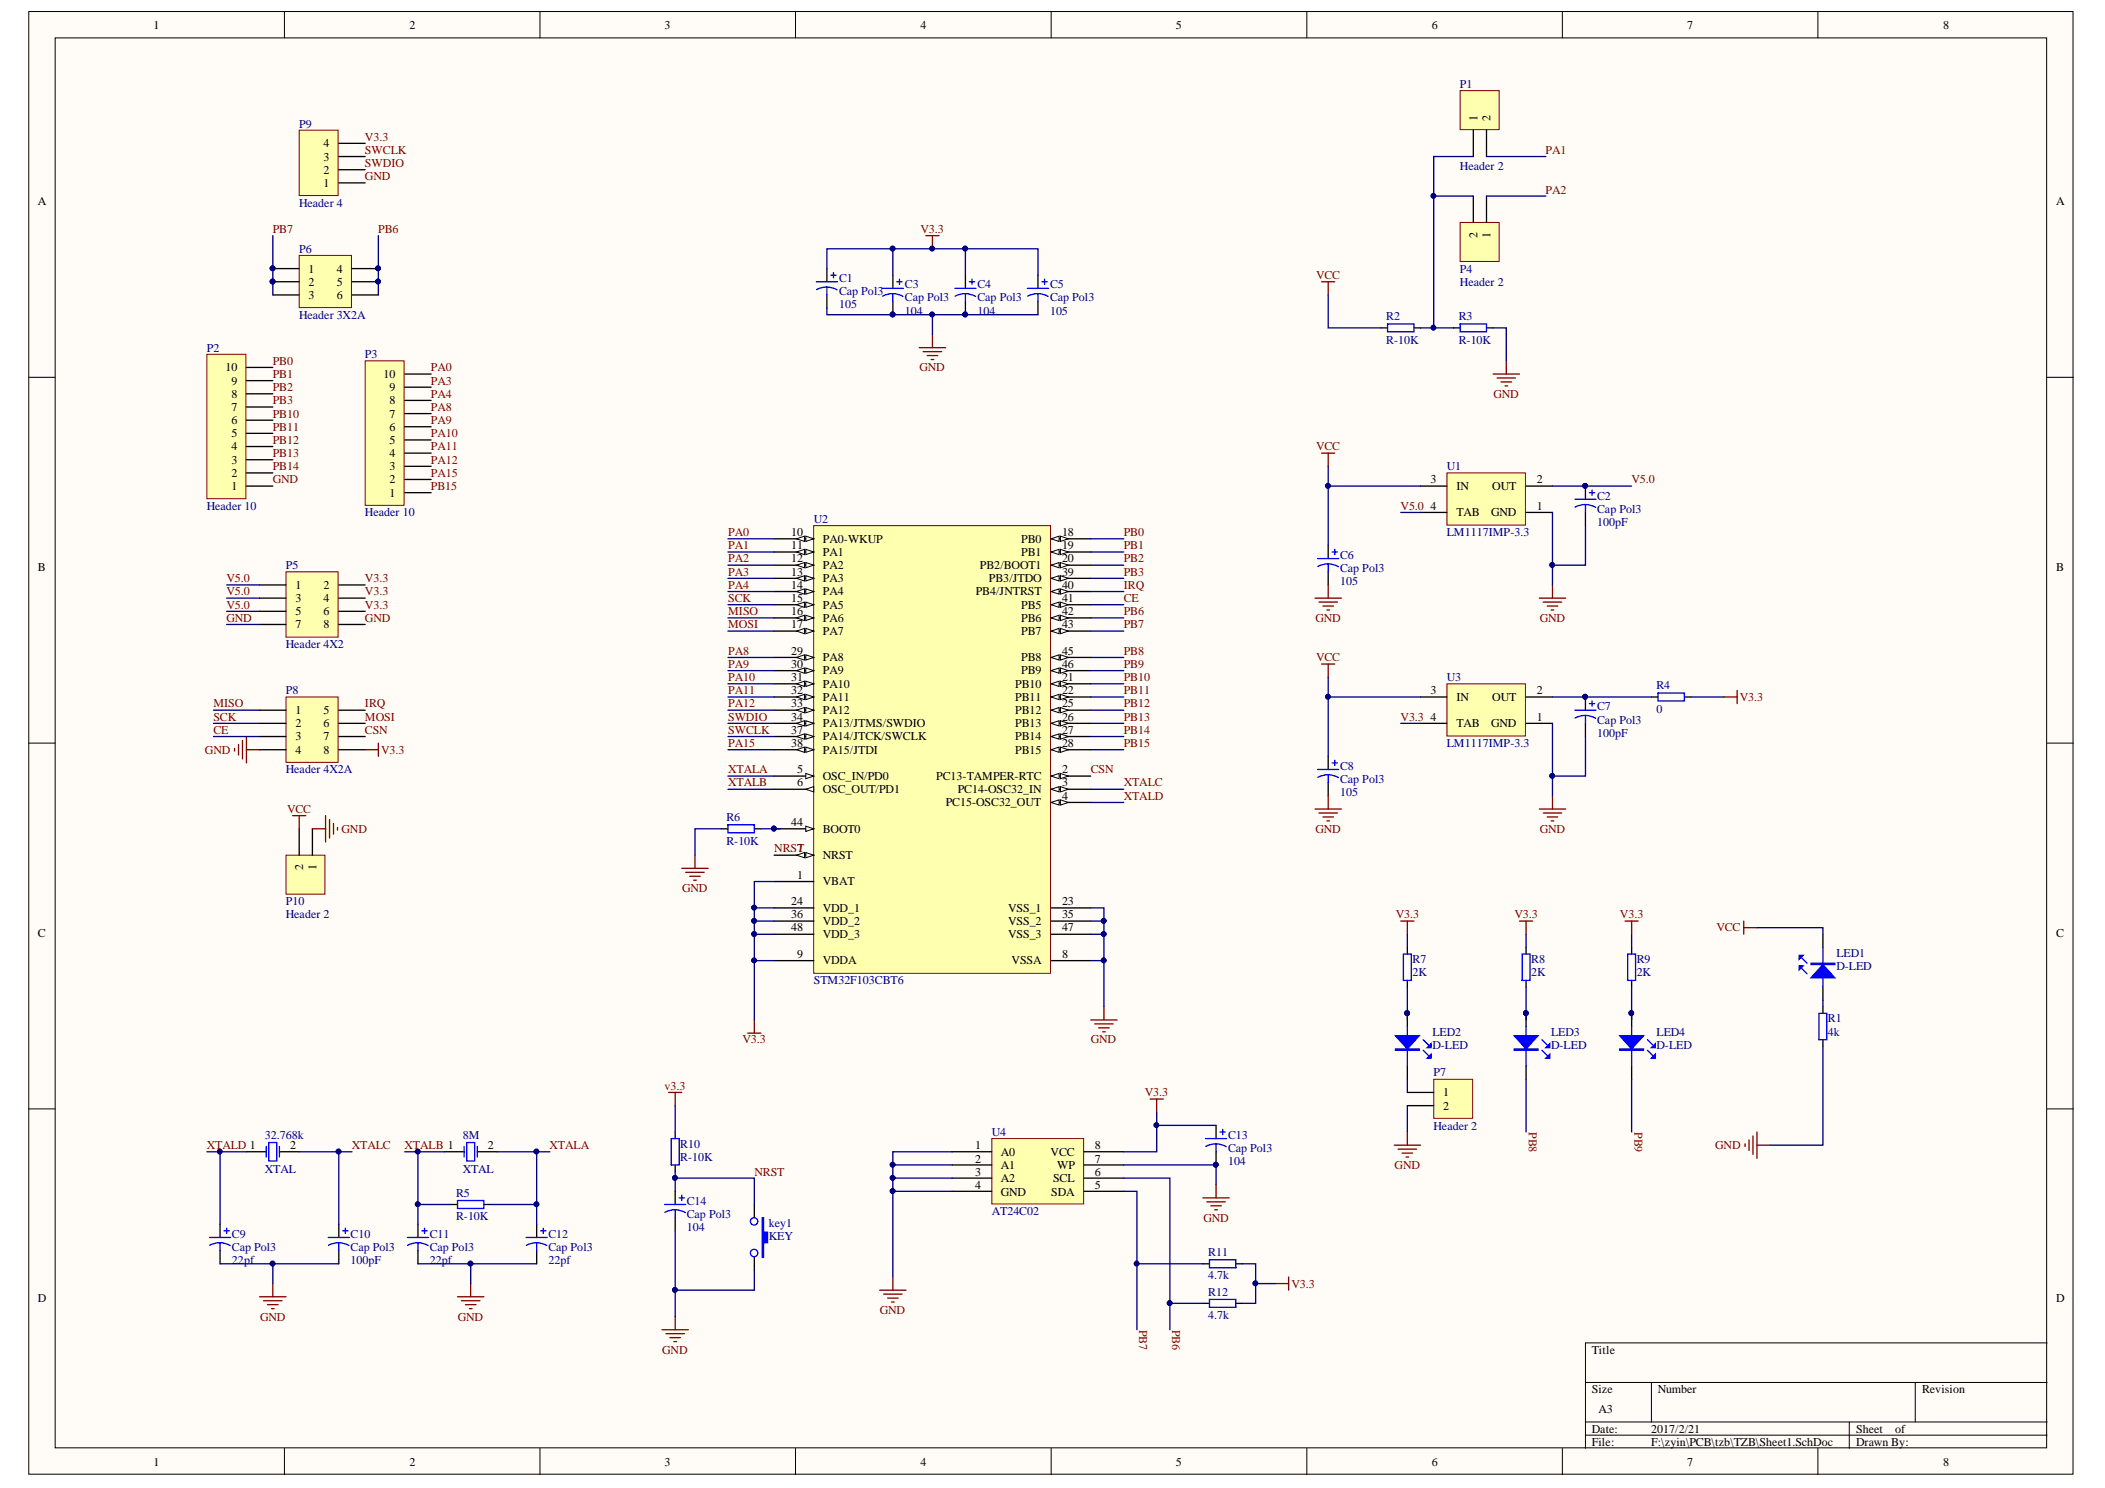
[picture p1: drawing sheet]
<svg xmlns="http://www.w3.org/2000/svg" width="297mm" height="210mm" viewBox="0 0 297 210" stroke-linecap="round" stroke-linejoin="round" font-family="sans-serif">
<defs><g id="words">
<g font-size="1.7">
<text x="21.7" y="4.1">1</text>
<text x="57.8" y="4.1">2</text>
<text x="93.8" y="4.1">3</text>
<text x="129.9" y="4.1">4</text>
<text x="165.9" y="4.1">5</text>
<text x="202" y="4.1">6</text>
<text x="238.1" y="4.1">7</text>
<text x="274.2" y="4.1">8</text>
<text x="208.5" y="17.1" transform="rotate(-90 208.5 17.1)">1</text>
<text x="210.3" y="17.1" transform="rotate(-90 210.3 17.1)">2</text>
<text x="45.7" y="22.6">3</text>
<text x="45.7" y="20.8">4</text>
<text x="5.3" y="28.9">A</text>
<text x="45.7" y="26.4">1</text>
<text x="45.7" y="24.5">2</text>
<text x="290.2" y="28.9">A</text>
<text x="208.5" y="33.5" transform="rotate(-90 208.5 33.5)">2</text>
<text x="210.3" y="33.5" transform="rotate(-90 210.3 33.5)">1</text>
<text x="43.6" y="38.5">1</text>
<text x="43.6" y="40.3">2</text>
<text x="47.5" y="38.5">4</text>
<text x="47.5" y="40.3">5</text>
<text x="43.6" y="42.2">3</text>
<text x="47.5" y="42.2">6</text>
<text x="31.8" y="52.4">10</text>
<text x="54.1" y="53.3">10</text>
<text x="32.6" y="59.8">6</text>
<text x="32.6" y="58">7</text>
<text x="32.6" y="56.1">8</text>
<text x="32.6" y="54.3">9</text>
<text x="55" y="58.9">7</text>
<text x="55" y="57">8</text>
<text x="55" y="55.2">9</text>
<text x="32.6" y="65.4">3</text>
<text x="32.6" y="63.5">4</text>
<text x="32.6" y="61.7">5</text>
<text x="55" y="64.5">4</text>
<text x="55" y="62.6">5</text>
<text x="55" y="60.8">6</text>
<text x="32.6" y="69.1">1</text>
<text x="32.6" y="67.3">2</text>
<text x="55" y="70.1">1</text>
<text x="55" y="68.2">2</text>
<text x="55" y="66.3">3</text>
<text x="201.9" y="68.2">3</text>
<text x="201.9" y="71.9">4</text>
<text x="205.5" y="69.1">IN</text>
<text x="210.6" y="69.1">OUT</text>
<text x="216.8" y="68.2">2</text>
<text x="216.8" y="71.9">1</text>
<text x="111.6" y="75.6">10</text>
<text x="111.6" y="77.5">11</text>
<text x="116.1" y="76.6">PA0-WKUP</text>
<text x="144.1" y="76.6">PB0</text>
<text x="149.9" y="75.6">18</text>
<text x="149.9" y="77.5">19</text>
<text x="205.5" y="72.8">TAB</text>
<text x="210.4" y="72.8">GND</text>
<text x="5.3" y="80.5">B</text>
<text x="41.7" y="83.1">1</text>
<text x="45.7" y="83.1">2</text>
<text x="111.6" y="79.3">12</text>
<text x="111.6" y="81.2">13</text>
<text x="111.6" y="83.1">14</text>
<text x="116.1" y="78.4">PA1</text>
<text x="116.1" y="80.3">PA2</text>
<text x="116.1" y="82.1">PA3</text>
<text x="116.1" y="84">PA4</text>
<text x="137.7" y="84">PB4/JNTRST</text>
<text x="138.3" y="80.3">PB2/BOOT1</text>
<text x="139.5" y="82.1">PB3/JTDO</text>
<text x="144.1" y="78.4">PB1</text>
<text x="149.9" y="79.3">20</text>
<text x="149.9" y="81.2">39</text>
<text x="149.9" y="83.1">40</text>
<text x="290.2" y="80.5">B</text>
<text x="41.7" y="84.9">3</text>
<text x="41.7" y="86.8">5</text>
<text x="41.7" y="88.6">7</text>
<text x="45.7" y="84.9">4</text>
<text x="45.7" y="86.8">6</text>
<text x="45.7" y="88.6">8</text>
<text x="111.6" y="84.9">15</text>
<text x="111.6" y="86.8">16</text>
<text x="111.6" y="88.6">17</text>
<text x="116.1" y="85.9">PA5</text>
<text x="116.1" y="87.7">PA6</text>
<text x="116.1" y="89.6">PA7</text>
<text x="144.1" y="85.9">PB5</text>
<text x="144.1" y="87.7">PB6</text>
<text x="144.1" y="89.6">PB7</text>
<text x="149.9" y="84.9">41</text>
<text x="149.9" y="86.8">42</text>
<text x="149.9" y="88.6">43</text>
<text x="111.6" y="92.4">29</text>
<text x="111.6" y="94.2">30</text>
<text x="116.1" y="93.3">PA8</text>
<text x="116.1" y="95.1">PA9</text>
<text x="144.1" y="93.3">PB8</text>
<text x="144.1" y="95.1">PB9</text>
<text x="149.9" y="92.4">45</text>
<text x="149.9" y="94.2">46</text>
<text x="41.7" y="100.7">1</text>
<text x="45.7" y="100.7">5</text>
<text x="111.6" y="96.1">31</text>
<text x="111.6" y="97.9">32</text>
<text x="111.6" y="99.8">33</text>
<text x="111.6" y="101.7">34</text>
<text x="116.1" y="97">PA10</text>
<text x="116.1" y="98.9">PA11</text>
<text x="116.1" y="100.7">PA12</text>
<text x="143.3" y="97">PB10</text>
<text x="143.3" y="98.9">PB11</text>
<text x="143.3" y="100.7">PB12</text>
<text x="149.9" y="96.1">21</text>
<text x="149.9" y="97.9">22</text>
<text x="149.9" y="99.8">25</text>
<text x="149.9" y="101.7">26</text>
<text x="201.9" y="97.9">3</text>
<text x="201.9" y="101.7">4</text>
<text x="205.5" y="98.9">IN</text>
<text x="210.6" y="98.9">OUT</text>
<text x="216.8" y="97.9">2</text>
<text x="216.8" y="101.7">1</text>
<text x="41.7" y="102.6">2</text>
<text x="41.7" y="104.4">3</text>
<text x="41.7" y="106.3">4</text>
<text x="45.7" y="102.6">6</text>
<text x="45.7" y="104.4">7</text>
<text x="45.7" y="106.3">8</text>
<text x="111.6" y="103.5">37</text>
<text x="111.6" y="105.4">38</text>
<text x="116.1" y="102.6">PA13/JTMS/SWDIO</text>
<text x="116.1" y="104.4">PA14/JTCK/SWCLK</text>
<text x="116.1" y="106.3">PA15/JTDI</text>
<text x="143.3" y="102.6">PB13</text>
<text x="143.3" y="104.4">PB14</text>
<text x="143.3" y="106.3">PB15</text>
<text x="149.9" y="103.5">27</text>
<text x="149.9" y="105.4">28</text>
<text x="205.5" y="102.6">TAB</text>
<text x="210.4" y="102.6">GND</text>
<text x="112.5" y="109.1">5</text>
<text x="112.5" y="110.9">6</text>
<text x="116.1" y="110">OSC_IN/PD0</text>
<text x="116.1" y="111.9">OSC_OUT/PD1</text>
<text x="132.1" y="110">PC13-TAMPER-RTC</text>
<text x="133.5" y="113.7">PC15-OSC32_OUT</text>
<text x="135.1" y="111.9">PC14-OSC32_IN</text>
<text x="149.9" y="109.1">2</text>
<text x="149.9" y="110.9">3</text>
<text x="149.9" y="112.8">4</text>
<text x="111.6" y="116.5">44</text>
<text x="116.1" y="117.5">BOOT0</text>
<text x="42.8" y="122.8" transform="rotate(-90 42.8 122.8)">2</text>
<text x="44.7" y="122.8" transform="rotate(-90 44.7 122.8)">1</text>
<text x="112.5" y="120.2">7</text>
<text x="112.5" y="124">1</text>
<text x="116.1" y="121.2">NRST</text>
<text x="116.1" y="124.9">VBAT</text>
<text x="111.6" y="127.7">24</text>
<text x="111.6" y="129.5">36</text>
<text x="111.6" y="131.4">48</text>
<text x="116.1" y="128.6">VDD_1</text>
<text x="116.1" y="130.5">VDD_2</text>
<text x="142.2" y="128.6">VSS_1</text>
<text x="142.2" y="130.5">VSS_2</text>
<text x="149.9" y="127.7">23</text>
<text x="149.9" y="129.5">35</text>
<text x="149.9" y="131.4">47</text>
<text x="5.3" y="132.2">C</text>
<text x="112.5" y="135.1">9</text>
<text x="116.1" y="132.3">VDD_3</text>
<text x="116.1" y="136">VDDA</text>
<text x="142.2" y="132.3">VSS_3</text>
<text x="142.8" y="136">VSSA</text>
<text x="149.9" y="135.1">8</text>
<text x="290.2" y="132.2">C</text>
<text x="203.6" y="154.6">1</text>
<text x="203.6" y="156.6">2</text>
<text x="40.9" y="162.1">2</text>
<text x="68.8" y="162.1">2</text>
<text x="137.6" y="162.1">1</text>
<text x="137.6" y="164">2</text>
<text x="137.6" y="165.9">3</text>
<text x="137.6" y="167.7">4</text>
<text x="141.2" y="163.1">A0</text>
<text x="141.2" y="164.9">A1</text>
<text x="141.2" y="166.8">A2</text>
<text x="148.3" y="163.1">VCC</text>
<text x="148.6" y="166.8">SCL</text>
<text x="149.2" y="164.9">WP</text>
<text x="154.5" y="162.1">8</text>
<text x="154.5" y="164">7</text>
<text x="154.5" y="165.9">6</text>
<text x="154.5" y="167.7">5</text>
<text x="141.2" y="168.7">GND</text>
<text x="148.3" y="168.7">SDA</text>
<text x="5.3" y="183.7">D</text>
<text x="290.2" y="183.7">D</text>
<text x="224.6" y="191">Title</text>
<text x="224.6" y="196.5">Size</text>
<text x="233.9" y="196.5">Number</text>
<text x="271.2" y="196.5">Revision</text>
<text x="224.6" y="202.1">Date:</text>
<text x="224.6" y="204">File:</text>
<text x="225.6" y="199.3">A3</text>
<text x="233" y="202.1">2017/2/21</text>
<text x="233" y="204">F:\zyin\PCB\tzb\TZB\Sheet1.SchDoc</text>
<text x="261.9" y="202.1">Sheet</text>
<text x="261.9" y="204">Drawn By:</text>
<text x="267.4" y="202.1">of</text>
<text x="21.7" y="206.8">1</text>
<text x="57.8" y="206.8">2</text>
<text x="93.8" y="206.8">3</text>
<text x="129.9" y="206.8">4</text>
<text x="165.9" y="206.8">5</text>
<text x="202" y="206.8">6</text>
<text x="238.1" y="206.8">7</text>
<text x="274.2" y="206.8">8</text>
</g>
<g font-size="1.7" fill="#000080">
<text x="206" y="12.4">P1</text>
<text x="42.2" y="18">P9</text>
<text x="206" y="23.9">Header 2</text>
<text x="42.2" y="29.2">Header 4</text>
<text x="42.2" y="35.7">P6</text>
<text x="118.4" y="39.7">C1</text>
<text x="118.4" y="41.6">Cap Pol3</text>
<text x="127.7" y="40.6">C3</text>
<text x="137.9" y="40.6">C4</text>
<text x="148.2" y="40.6">C5</text>
<text x="206" y="38.5">P4</text>
<text x="206" y="40.3">Header 2</text>
<text x="42.2" y="45">Header 3X2A</text>
<text x="118.4" y="43.4">105</text>
<text x="127.7" y="44.4">104</text>
<text x="127.7" y="42.5">Cap Pol3</text>
<text x="137.9" y="44.4">104</text>
<text x="137.9" y="42.5">Cap Pol3</text>
<text x="148.2" y="44.4">105</text>
<text x="148.2" y="42.5">Cap Pol3</text>
<text x="195.6" y="45.1">R2</text>
<text x="205.8" y="45.1">R3</text>
<text x="29.2" y="49.6">P2</text>
<text x="51.5" y="50.5">P3</text>
<text x="195.6" y="48.5">R-10K</text>
<text x="205.8" y="48.5">R-10K</text>
<text x="29.2" y="71.9">Header 10</text>
<text x="204.2" y="66.3">U1</text>
<text x="225.4" y="70.5">C2</text>
<text x="51.5" y="72.8">Header 10</text>
<text x="114.8" y="73.8">U2</text>
<text x="204.2" y="75.6">LM1117IMP-3.3</text>
<text x="225.4" y="74.2">100pF</text>
<text x="225.4" y="72.3">Cap Pol3</text>
<text x="40.3" y="80.3">P5</text>
<text x="189.1" y="82.6">105</text>
<text x="189.1" y="78.8">C6</text>
<text x="189.1" y="80.7">Cap Pol3</text>
<text x="40.3" y="91.4">Header 4X2</text>
<text x="40.3" y="97.9">P8</text>
<text x="204.2" y="96.1">U3</text>
<text x="225.4" y="100.2">C7</text>
<text x="233.8" y="97.2">R4</text>
<text x="233.8" y="100.6">0</text>
<text x="204.2" y="105.4">LM1117IMP-3.3</text>
<text x="225.4" y="103.9">100pF</text>
<text x="225.4" y="102.1">Cap Pol3</text>
<text x="40.3" y="109.1">Header 4X2A</text>
<text x="189.1" y="112.3">105</text>
<text x="189.1" y="108.6">C8</text>
<text x="189.1" y="110.4">Cap Pol3</text>
<text x="102.5" y="115.8">R6</text>
<text x="102.5" y="119.1">R-10K</text>
<text x="40.3" y="127.7">P10</text>
<text x="40.3" y="129.5">Header 2</text>
<text x="199.3" y="135.9">R7</text>
<text x="199.3" y="137.7">2K</text>
<text x="216.1" y="135.9">R8</text>
<text x="216.1" y="137.7">2K</text>
<text x="231" y="135.9">R9</text>
<text x="231" y="137.7">2K</text>
<text x="259.1" y="134.9">LED1</text>
<text x="259.1" y="136.8">D-LED</text>
<text x="114.8" y="138.8">STM32F103CBT6</text>
<text x="202.1" y="146.1">LED2</text>
<text x="202.1" y="148">D-LED</text>
<text x="218.9" y="146.1">LED3</text>
<text x="218.9" y="148">D-LED</text>
<text x="233.8" y="146.1">LED4</text>
<text x="233.8" y="148">D-LED</text>
<text x="257.9" y="144.2">R1</text>
<text x="257.9" y="146.1">4k</text>
<text x="202.3" y="151.8">P7</text>
<text x="37.4" y="160.6">32.768k</text>
<text x="65.3" y="160.6">8M</text>
<text x="96" y="161.9">R10</text>
<text x="140" y="160.3">U4</text>
<text x="173.3" y="160.6">C13</text>
<text x="202.3" y="159.4">Header 2</text>
<text x="37.4" y="165.4">XTAL</text>
<text x="65.3" y="165.4">XTAL</text>
<text x="96" y="163.8">R-10K</text>
<text x="173.3" y="164.3">104</text>
<text x="173.3" y="162.5">Cap Pol3</text>
<text x="64.4" y="168.8">R5</text>
<text x="64.4" y="172.1">R-10K</text>
<text x="96.9" y="173.6">104</text>
<text x="96.9" y="169.9">C14</text>
<text x="96.9" y="171.8">Cap Pol3</text>
<text x="108.5" y="173">key1</text>
<text x="140" y="171.4">AT24C02</text>
<text x="32.7" y="178.3">22pf</text>
<text x="32.7" y="174.6">C9</text>
<text x="32.7" y="176.4">Cap Pol3</text>
<text x="49.5" y="178.3">100pF</text>
<text x="49.5" y="174.6">C10</text>
<text x="49.5" y="176.4">Cap Pol3</text>
<text x="60.6" y="178.3">22pf</text>
<text x="60.6" y="174.6">C11</text>
<text x="60.6" y="176.4">Cap Pol3</text>
<text x="77.4" y="178.3">22pf</text>
<text x="77.4" y="174.6">C12</text>
<text x="77.4" y="176.4">Cap Pol3</text>
<text x="108.5" y="174.9">KEY</text>
<text x="170.5" y="177.2">R11</text>
<text x="170.5" y="180.5">4.7k</text>
<text x="170.5" y="182.8">R12</text>
<text x="170.5" y="186.1">4.7k</text>
</g>
<g font-size="1.7" fill="#800000">
<text x="51.5" y="19.9">V3.3</text>
<text x="51.5" y="21.7">SWCLK</text>
<text x="51.5" y="23.6">SWDIO</text>
<text x="218.1" y="21.7">PA1</text>
<text x="51.5" y="25.4">GND</text>
<text x="218.1" y="27.3">PA2</text>
<text x="38.5" y="32.9">PB7</text>
<text x="53.4" y="32.9">PB6</text>
<text x="129.9" y="32.9">V3.3</text>
<text x="185.7" y="39.4">VCC</text>
<text x="38.5" y="53.3">PB1</text>
<text x="38.5" y="51.5">PB0</text>
<text x="60.8" y="52.4">PA0</text>
<text x="129.7" y="52.4">GND</text>
<text x="38.5" y="58.9">PB10</text>
<text x="38.5" y="57">PB3</text>
<text x="38.5" y="55.2">PB2</text>
<text x="60.8" y="59.8">PA9</text>
<text x="60.8" y="58">PA8</text>
<text x="60.8" y="56.1">PA4</text>
<text x="60.8" y="54.3">PA3</text>
<text x="210.8" y="56.1">GND</text>
<text x="38.5" y="64.5">PB13</text>
<text x="38.5" y="62.6">PB12</text>
<text x="38.5" y="60.8">PB11</text>
<text x="60.8" y="65.4">PA12</text>
<text x="60.8" y="63.5">PA11</text>
<text x="60.8" y="61.7">PA10</text>
<text x="185.7" y="63.5">VCC</text>
<text x="38.5" y="68.2">GND</text>
<text x="38.5" y="66.3">PB14</text>
<text x="60.8" y="69.1">PB15</text>
<text x="60.8" y="67.3">PA15</text>
<text x="197.6" y="71.9">V5.0</text>
<text x="230.2" y="68.2">V5.0</text>
<text x="102.8" y="77.5">PA1</text>
<text x="102.8" y="75.6">PA0</text>
<text x="158.6" y="75.6">PB0</text>
<text x="158.6" y="77.5">PB1</text>
<text x="32" y="82.1">V5.0</text>
<text x="32" y="84">V5.0</text>
<text x="51.5" y="82.1">V3.3</text>
<text x="51.5" y="84">V3.3</text>
<text x="102.8" y="79.3">PA2</text>
<text x="102.8" y="81.2">PA3</text>
<text x="102.8" y="83.1">PA4</text>
<text x="158.6" y="79.3">PB2</text>
<text x="158.6" y="81.2">PB3</text>
<text x="158.6" y="83.1">IRQ</text>
<text x="32" y="87.7">GND</text>
<text x="32" y="85.9">V5.0</text>
<text x="51.5" y="87.7">GND</text>
<text x="51.5" y="85.9">V3.3</text>
<text x="102.8" y="84.9">SCK</text>
<text x="102.8" y="86.8">MISO</text>
<text x="102.8" y="88.6">MOSI</text>
<text x="158.6" y="86.8">PB6</text>
<text x="158.6" y="88.6">PB7</text>
<text x="158.6" y="84.9">CE</text>
<text x="185.6" y="87.7">GND</text>
<text x="217.3" y="87.7">GND</text>
<text x="102.8" y="92.4">PA8</text>
<text x="102.8" y="94.2">PA9</text>
<text x="158.6" y="92.4">PB8</text>
<text x="158.6" y="94.2">PB9</text>
<text x="185.7" y="93.3">VCC</text>
<text x="30.1" y="101.7">SCK</text>
<text x="30.1" y="99.8">MISO</text>
<text x="51.5" y="101.7">MOSI</text>
<text x="51.5" y="99.8">IRQ</text>
<text x="102.8" y="101.7">SWDIO</text>
<text x="102.8" y="96.1">PA10</text>
<text x="102.8" y="97.9">PA11</text>
<text x="102.8" y="99.8">PA12</text>
<text x="158.6" y="96.1">PB10</text>
<text x="158.6" y="97.9">PB11</text>
<text x="158.6" y="99.8">PB12</text>
<text x="158.6" y="101.7">PB13</text>
<text x="197.6" y="101.7">V3.3</text>
<text x="245.5" y="98.9">V3.3</text>
<text x="28.9" y="106.3">GND</text>
<text x="30.1" y="103.5">CE</text>
<text x="51.5" y="103.5">CSN</text>
<text x="53.8" y="106.3">V3.3</text>
<text x="102.8" y="103.5">SWCLK</text>
<text x="102.8" y="105.4">PA15</text>
<text x="158.6" y="103.5">PB14</text>
<text x="158.6" y="105.4">PB15</text>
<text x="102.8" y="109.1">XTALA</text>
<text x="102.8" y="110.9">XTALB</text>
<text x="153.9" y="109.1">CSN</text>
<text x="158.6" y="110.9">XTALC</text>
<text x="158.6" y="112.8">XTALD</text>
<text x="40.5" y="114.7">VCC</text>
<text x="48.2" y="117.5">GND</text>
<text x="185.6" y="117.5">GND</text>
<text x="217.3" y="117.5">GND</text>
<text x="96.2" y="125.8">GND</text>
<text x="109.3" y="120.2">NRST</text>
<text x="197" y="129.5">V3.3</text>
<text x="213.7" y="129.5">V3.3</text>
<text x="228.6" y="129.5">V3.3</text>
<text x="242.2" y="131.4">VCC</text>
<text x="104.8" y="147.2">V3.3</text>
<text x="153.9" y="147.2">GND</text>
<text x="93.8" y="153.7">v3.3</text>
<text x="161.5" y="154.6">V3.3</text>
<text x="215.7" y="159.7" transform="rotate(90 215.7 159.7)">PB8</text>
<text x="230.6" y="159.7" transform="rotate(90 230.6 159.7)">PB9</text>
<text x="29.2" y="162.1">XTALD 1</text>
<text x="49.6" y="162.1">XTALC</text>
<text x="57.1" y="162.1">XTALB 1</text>
<text x="77.6" y="162.1">XTALA</text>
<text x="106.5" y="165.9">NRST</text>
<text x="196.8" y="164.9">GND</text>
<text x="242" y="162.1">GND</text>
<text x="169.8" y="172.4">GND</text>
<text x="124.2" y="185.4">GND</text>
<text x="182.3" y="181.7">V3.3</text>
<text x="36.7" y="186.3">GND</text>
<text x="64.6" y="186.3">GND</text>
<text x="93.5" y="191">GND</text>
<text x="160.8" y="187.6" transform="rotate(90 160.8 187.6)">PB7</text>
<text x="165.4" y="187.6" transform="rotate(90 165.4 187.6)">PB6</text>
</g>
</g></defs>
<g fill="#fffcf8" stroke="#000" stroke-width=".14">
<path d="M4.1 1.6h288.4v206.4h-288.4z"/>
<path d="M7.8 5.3h281v198.9h-281z"/>
</g>
<g fill="none" stroke="#000" stroke-width=".14">
<path d="M40.1 1.6v3.7M76.2 1.6v3.7M112.3 1.6v3.7M148.3 1.6v3.7M184.4 1.6v3.7M220.5 1.6v3.7M256.5 1.6v3.7M4.1 53.2h3.7M288.9 53.2h3.7M4.1 104.8h3.7M288.9 104.8h3.7M4.1 156.4h3.7"/>
<path d="M288.9 156.4h3.7M223.7 195h65.2M233 195v5.6M270.3 195v5.6M288.9 189.4h-65.2v14.9M40.1 204.3v3.7M76.2 204.3v3.7M112.3 204.3v3.7M148.3 204.3v3.7M184.4 204.3v3.7M220.5 204.3v3.7M223.7 200.6h65.2"/>
<path d="M223.7 202.5h65.2M256.5 204.3v3.7M261 200.6v3.7"/>
</g>
<path d="M114.8 74.1h33.4v63.2h-33.4z" fill="#ffffb0" stroke="#800000" stroke-width=".14"/>
<path d="M109.2 116.9h5.6" fill="none" stroke="#000" stroke-width=".19"/>
<path d="M113.7 116.5l1.1 .4-1.1 .4z" fill="#fffcf8"/>
<path d="M113.7 116.5l1.1 .4-1.1 .4z" fill="none" stroke="#000" stroke-width=".14"/>
<circle cx="109.2" cy="116.9" r=".33" fill="#000080" stroke="#000080" stroke-width=".14"/>
<path d="M109.2 120.6h5.6" fill="none" stroke="#000" stroke-width=".19"/>
<path d="M113.7 120.3l1.1 .3-1.1 .4z" fill="#fffcf8"/>
<path d="M113.7 120.3l1.1 .3-1.1 .4z" fill="none" stroke="#000" stroke-width=".14"/>
<path d="M112.4 120.6l1.1-.3v.7z" fill="#fffcf8"/>
<path d="M112.4 120.6l1.1-.3v.7z" fill="none" stroke="#000" stroke-width=".14"/>
<path d="M109.2 109.5h5.6" fill="none" stroke="#000" stroke-width=".19"/>
<path d="M113.7 109.1l1.1 .4-1.1 .3z" fill="#fffcf8"/>
<path d="M113.7 109.1l1.1 .4-1.1 .3z" fill="none" stroke="#000" stroke-width=".14"/>
<path d="M109.2 111.3h5.6" fill="none" stroke="#000" stroke-width=".19"/>
<path d="M113.7 111.3l1.1-.3v.7z" fill="#fffcf8"/>
<path d="M113.7 111.3l1.1-.3v.7z" fill="none" stroke="#000" stroke-width=".14"/>
<path d="M109.2 76h5.6" fill="none" stroke="#000" stroke-width=".19"/>
<path d="M113.7 75.6l1.1 .4-1.1 .4z" fill="#fffcf8"/>
<path d="M113.7 75.6l1.1 .4-1.1 .4z" fill="none" stroke="#000" stroke-width=".14"/>
<path d="M112.4 76l1.1-.4v.8z" fill="#fffcf8"/>
<path d="M112.4 76l1.1-.4v.8z" fill="none" stroke="#000" stroke-width=".14"/>
<path d="M109.2 77.9h5.6" fill="none" stroke="#000" stroke-width=".19"/>
<path d="M113.7 77.5l1.1 .4-1.1 .3z" fill="#fffcf8"/>
<path d="M113.7 77.5l1.1 .4-1.1 .3z" fill="none" stroke="#000" stroke-width=".14"/>
<path d="M112.4 77.9l1.1-.4v.7z" fill="#fffcf8"/>
<path d="M112.4 77.9l1.1-.4v.7z" fill="none" stroke="#000" stroke-width=".14"/>
<path d="M109.2 79.7h5.6" fill="none" stroke="#000" stroke-width=".19"/>
<path d="M113.7 79.4l1.1 .3-1.1 .4z" fill="#fffcf8"/>
<path d="M113.7 79.4l1.1 .3-1.1 .4z" fill="none" stroke="#000" stroke-width=".14"/>
<path d="M112.4 79.7l1.1-.3v.7z" fill="#fffcf8"/>
<path d="M112.4 79.7l1.1-.3v.7z" fill="none" stroke="#000" stroke-width=".14"/>
<path d="M109.2 81.6h5.6" fill="none" stroke="#000" stroke-width=".19"/>
<path d="M113.7 81.2l1.1 .4-1.1 .4z" fill="#fffcf8"/>
<path d="M113.7 81.2l1.1 .4-1.1 .4z" fill="none" stroke="#000" stroke-width=".14"/>
<path d="M112.4 81.6l1.1-.4v.8z" fill="#fffcf8"/>
<path d="M112.4 81.6l1.1-.4v.8z" fill="none" stroke="#000" stroke-width=".14"/>
<path d="M109.2 83.4h5.6" fill="none" stroke="#000" stroke-width=".19"/>
<path d="M113.7 83.1l1.1 .3-1.1 .4z" fill="#fffcf8"/>
<path d="M113.7 83.1l1.1 .3-1.1 .4z" fill="none" stroke="#000" stroke-width=".14"/>
<path d="M112.4 83.4l1.1-.3v.7z" fill="#fffcf8"/>
<path d="M112.4 83.4l1.1-.3v.7z" fill="none" stroke="#000" stroke-width=".14"/>
<path d="M109.2 85.3h5.6" fill="none" stroke="#000" stroke-width=".19"/>
<path d="M113.7 84.9l1.1 .4-1.1 .4z" fill="#fffcf8"/>
<path d="M113.7 84.9l1.1 .4-1.1 .4z" fill="none" stroke="#000" stroke-width=".14"/>
<path d="M112.4 85.3l1.1-.4v.8z" fill="#fffcf8"/>
<path d="M112.4 85.3l1.1-.4v.8z" fill="none" stroke="#000" stroke-width=".14"/>
<path d="M109.2 87.2h5.6" fill="none" stroke="#000" stroke-width=".19"/>
<path d="M113.7 86.8l1.1 .4-1.1 .3z" fill="#fffcf8"/>
<path d="M113.7 86.8l1.1 .4-1.1 .3z" fill="none" stroke="#000" stroke-width=".14"/>
<path d="M112.4 87.2l1.1-.4v.7z" fill="#fffcf8"/>
<path d="M112.4 87.2l1.1-.4v.7z" fill="none" stroke="#000" stroke-width=".14"/>
<path d="M109.2 89h5.6" fill="none" stroke="#000" stroke-width=".19"/>
<path d="M113.7 88.7l1.1 .3-1.1 .4z" fill="#fffcf8"/>
<path d="M113.7 88.7l1.1 .3-1.1 .4z" fill="none" stroke="#000" stroke-width=".14"/>
<path d="M112.4 89l1.1-.3v.7z" fill="#fffcf8"/>
<path d="M112.4 89l1.1-.3v.7z" fill="none" stroke="#000" stroke-width=".14"/>
<path d="M109.2 92.7h5.6" fill="none" stroke="#000" stroke-width=".19"/>
<path d="M113.7 92.4l1.1 .3-1.1 .4z" fill="#fffcf8"/>
<path d="M113.7 92.4l1.1 .3-1.1 .4z" fill="none" stroke="#000" stroke-width=".14"/>
<path d="M112.4 92.7l1.1-.3v.7z" fill="#fffcf8"/>
<path d="M112.4 92.7l1.1-.3v.7z" fill="none" stroke="#000" stroke-width=".14"/>
<path d="M109.2 94.6h5.6" fill="none" stroke="#000" stroke-width=".19"/>
<path d="M113.7 94.2l1.1 .4-1.1 .4z" fill="#fffcf8"/>
<path d="M113.7 94.2l1.1 .4-1.1 .4z" fill="none" stroke="#000" stroke-width=".14"/>
<path d="M112.4 94.6l1.1-.4v.8z" fill="#fffcf8"/>
<path d="M112.4 94.6l1.1-.4v.8z" fill="none" stroke="#000" stroke-width=".14"/>
<path d="M109.2 96.5h5.6" fill="none" stroke="#000" stroke-width=".19"/>
<path d="M113.7 96.1l1.1 .4-1.1 .3z" fill="#fffcf8"/>
<path d="M113.7 96.1l1.1 .4-1.1 .3z" fill="none" stroke="#000" stroke-width=".14"/>
<path d="M112.4 96.5l1.1-.4v.7z" fill="#fffcf8"/>
<path d="M112.4 96.5l1.1-.4v.7z" fill="none" stroke="#000" stroke-width=".14"/>
<path d="M109.2 98.3h5.6" fill="none" stroke="#000" stroke-width=".19"/>
<path d="M113.7 97.9l1.1 .4-1.1 .4z" fill="#fffcf8"/>
<path d="M113.7 97.9l1.1 .4-1.1 .4z" fill="none" stroke="#000" stroke-width=".14"/>
<path d="M112.4 98.3l1.1-.4v.8z" fill="#fffcf8"/>
<path d="M112.4 98.3l1.1-.4v.8z" fill="none" stroke="#000" stroke-width=".14"/>
<path d="M109.2 100.2h5.6" fill="none" stroke="#000" stroke-width=".19"/>
<path d="M113.7 99.8l1.1 .4-1.1 .4z" fill="#fffcf8"/>
<path d="M113.7 99.8l1.1 .4-1.1 .4z" fill="none" stroke="#000" stroke-width=".14"/>
<path d="M112.4 100.2l1.1-.4v.8z" fill="#fffcf8"/>
<path d="M112.4 100.2l1.1-.4v.8z" fill="none" stroke="#000" stroke-width=".14"/>
<path d="M109.2 102h5.6" fill="none" stroke="#000" stroke-width=".19"/>
<path d="M113.7 101.7l1.1 .3-1.1 .4z" fill="#fffcf8"/>
<path d="M113.7 101.7l1.1 .3-1.1 .4z" fill="none" stroke="#000" stroke-width=".14"/>
<path d="M112.4 102l1.1-.3v.7z" fill="#fffcf8"/>
<path d="M112.4 102l1.1-.3v.7z" fill="none" stroke="#000" stroke-width=".14"/>
<path d="M109.2 103.9h5.6" fill="none" stroke="#000" stroke-width=".19"/>
<path d="M113.7 103.5l1.1 .4-1.1 .4z" fill="#fffcf8"/>
<path d="M113.7 103.5l1.1 .4-1.1 .4z" fill="none" stroke="#000" stroke-width=".14"/>
<path d="M112.4 103.9l1.1-.4v.8z" fill="#fffcf8"/>
<path d="M112.4 103.9l1.1-.4v.8z" fill="none" stroke="#000" stroke-width=".14"/>
<path d="M109.2 105.8h5.6" fill="none" stroke="#000" stroke-width=".19"/>
<path d="M113.7 105.4l1.1 .4-1.1 .3z" fill="#fffcf8"/>
<path d="M113.7 105.4l1.1 .4-1.1 .3z" fill="none" stroke="#000" stroke-width=".14"/>
<path d="M112.4 105.8l1.1-.4v.7z" fill="#fffcf8"/>
<path d="M112.4 105.8l1.1-.4v.7z" fill="none" stroke="#000" stroke-width=".14"/>
<path d="M148.3 76h5.6" fill="none" stroke="#000" stroke-width=".19"/>
<path d="M148.3 76l1.1-.4v.8z" fill="#fffcf8"/>
<path d="M148.3 76l1.1-.4v.8z" fill="none" stroke="#000" stroke-width=".14"/>
<path d="M149.6 75.6l1.2 .4-1.2 .4z" fill="#fffcf8"/>
<path d="M149.6 75.6l1.2 .4-1.2 .4z" fill="none" stroke="#000" stroke-width=".14"/>
<path d="M148.3 77.9h5.6" fill="none" stroke="#000" stroke-width=".19"/>
<path d="M148.3 77.9l1.1-.4v.7z" fill="#fffcf8"/>
<path d="M148.3 77.9l1.1-.4v.7z" fill="none" stroke="#000" stroke-width=".14"/>
<path d="M149.6 77.5l1.2 .4-1.2 .3z" fill="#fffcf8"/>
<path d="M149.6 77.5l1.2 .4-1.2 .3z" fill="none" stroke="#000" stroke-width=".14"/>
<path d="M148.3 79.7h5.6" fill="none" stroke="#000" stroke-width=".19"/>
<path d="M148.3 79.7l1.1-.3v.7z" fill="#fffcf8"/>
<path d="M148.3 79.7l1.1-.3v.7z" fill="none" stroke="#000" stroke-width=".14"/>
<path d="M149.6 79.4l1.2 .3-1.2 .4z" fill="#fffcf8"/>
<path d="M149.6 79.4l1.2 .3-1.2 .4z" fill="none" stroke="#000" stroke-width=".14"/>
<path d="M148.3 81.6h5.6" fill="none" stroke="#000" stroke-width=".19"/>
<path d="M148.3 81.6l1.1-.4v.8z" fill="#fffcf8"/>
<path d="M148.3 81.6l1.1-.4v.8z" fill="none" stroke="#000" stroke-width=".14"/>
<path d="M149.6 81.2l1.2 .4-1.2 .4z" fill="#fffcf8"/>
<path d="M149.6 81.2l1.2 .4-1.2 .4z" fill="none" stroke="#000" stroke-width=".14"/>
<path d="M148.3 83.4h5.6" fill="none" stroke="#000" stroke-width=".19"/>
<path d="M148.3 83.4l1.1-.3v.7z" fill="#fffcf8"/>
<path d="M148.3 83.4l1.1-.3v.7z" fill="none" stroke="#000" stroke-width=".14"/>
<path d="M149.6 83.1l1.2 .3-1.2 .4z" fill="#fffcf8"/>
<path d="M149.6 83.1l1.2 .3-1.2 .4z" fill="none" stroke="#000" stroke-width=".14"/>
<path d="M148.3 85.3h5.6" fill="none" stroke="#000" stroke-width=".19"/>
<path d="M148.3 85.3l1.1-.4v.8z" fill="#fffcf8"/>
<path d="M148.3 85.3l1.1-.4v.8z" fill="none" stroke="#000" stroke-width=".14"/>
<path d="M149.6 84.9l1.2 .4-1.2 .4z" fill="#fffcf8"/>
<path d="M149.6 84.9l1.2 .4-1.2 .4z" fill="none" stroke="#000" stroke-width=".14"/>
<path d="M148.3 87.2h5.6" fill="none" stroke="#000" stroke-width=".19"/>
<path d="M148.3 87.2l1.1-.4v.7z" fill="#fffcf8"/>
<path d="M148.3 87.2l1.1-.4v.7z" fill="none" stroke="#000" stroke-width=".14"/>
<path d="M149.6 86.8l1.2 .4-1.2 .3z" fill="#fffcf8"/>
<path d="M149.6 86.8l1.2 .4-1.2 .3z" fill="none" stroke="#000" stroke-width=".14"/>
<path d="M148.3 89h5.6" fill="none" stroke="#000" stroke-width=".19"/>
<path d="M148.3 89l1.1-.3v.7z" fill="#fffcf8"/>
<path d="M148.3 89l1.1-.3v.7z" fill="none" stroke="#000" stroke-width=".14"/>
<path d="M149.6 88.7l1.2 .3-1.2 .4z" fill="#fffcf8"/>
<path d="M149.6 88.7l1.2 .3-1.2 .4z" fill="none" stroke="#000" stroke-width=".14"/>
<path d="M148.3 92.7h5.6" fill="none" stroke="#000" stroke-width=".19"/>
<path d="M148.3 92.7l1.1-.3v.7z" fill="#fffcf8"/>
<path d="M148.3 92.7l1.1-.3v.7z" fill="none" stroke="#000" stroke-width=".14"/>
<path d="M149.6 92.4l1.2 .3-1.2 .4z" fill="#fffcf8"/>
<path d="M149.6 92.4l1.2 .3-1.2 .4z" fill="none" stroke="#000" stroke-width=".14"/>
<path d="M148.3 94.6h5.6" fill="none" stroke="#000" stroke-width=".19"/>
<path d="M148.3 94.6l1.1-.4v.8z" fill="#fffcf8"/>
<path d="M148.3 94.6l1.1-.4v.8z" fill="none" stroke="#000" stroke-width=".14"/>
<path d="M149.6 94.2l1.2 .4-1.2 .4z" fill="#fffcf8"/>
<path d="M149.6 94.2l1.2 .4-1.2 .4z" fill="none" stroke="#000" stroke-width=".14"/>
<path d="M148.3 96.5h5.6" fill="none" stroke="#000" stroke-width=".19"/>
<path d="M148.3 96.5l1.1-.4v.7z" fill="#fffcf8"/>
<path d="M148.3 96.5l1.1-.4v.7z" fill="none" stroke="#000" stroke-width=".14"/>
<path d="M149.6 96.1l1.2 .4-1.2 .3z" fill="#fffcf8"/>
<path d="M149.6 96.1l1.2 .4-1.2 .3z" fill="none" stroke="#000" stroke-width=".14"/>
<path d="M148.3 98.3h5.6" fill="none" stroke="#000" stroke-width=".19"/>
<path d="M148.3 98.3l1.1-.4v.8z" fill="#fffcf8"/>
<path d="M148.3 98.3l1.1-.4v.8z" fill="none" stroke="#000" stroke-width=".14"/>
<path d="M149.6 97.9l1.2 .4-1.2 .4z" fill="#fffcf8"/>
<path d="M149.6 97.9l1.2 .4-1.2 .4z" fill="none" stroke="#000" stroke-width=".14"/>
<path d="M148.3 100.2h5.6" fill="none" stroke="#000" stroke-width=".19"/>
<path d="M148.3 100.2l1.1-.4v.8z" fill="#fffcf8"/>
<path d="M148.3 100.2l1.1-.4v.8z" fill="none" stroke="#000" stroke-width=".14"/>
<path d="M149.6 99.8l1.2 .4-1.2 .4z" fill="#fffcf8"/>
<path d="M149.6 99.8l1.2 .4-1.2 .4z" fill="none" stroke="#000" stroke-width=".14"/>
<path d="M148.3 102h5.6" fill="none" stroke="#000" stroke-width=".19"/>
<path d="M148.3 102l1.1-.3v.7z" fill="#fffcf8"/>
<path d="M148.3 102l1.1-.3v.7z" fill="none" stroke="#000" stroke-width=".14"/>
<path d="M149.6 101.7l1.2 .3-1.2 .4z" fill="#fffcf8"/>
<path d="M149.6 101.7l1.2 .3-1.2 .4z" fill="none" stroke="#000" stroke-width=".14"/>
<path d="M148.3 103.9h5.6" fill="none" stroke="#000" stroke-width=".19"/>
<path d="M148.3 103.9l1.1-.4v.8z" fill="#fffcf8"/>
<path d="M148.3 103.9l1.1-.4v.8z" fill="none" stroke="#000" stroke-width=".14"/>
<path d="M149.6 103.5l1.2 .4-1.2 .4z" fill="#fffcf8"/>
<path d="M149.6 103.5l1.2 .4-1.2 .4z" fill="none" stroke="#000" stroke-width=".14"/>
<path d="M148.3 105.8h5.6" fill="none" stroke="#000" stroke-width=".19"/>
<path d="M148.3 105.8l1.1-.4v.7z" fill="#fffcf8"/>
<path d="M148.3 105.8l1.1-.4v.7z" fill="none" stroke="#000" stroke-width=".14"/>
<path d="M149.6 105.4l1.2 .4-1.2 .3z" fill="#fffcf8"/>
<path d="M149.6 105.4l1.2 .4-1.2 .3z" fill="none" stroke="#000" stroke-width=".14"/>
<path d="M148.3 109.5h5.6" fill="none" stroke="#000" stroke-width=".19"/>
<path d="M148.3 109.5l1.1-.4v.7z" fill="#fffcf8"/>
<path d="M148.3 109.5l1.1-.4v.7z" fill="none" stroke="#000" stroke-width=".14"/>
<path d="M149.6 109.1l1.2 .4-1.2 .3z" fill="#fffcf8"/>
<path d="M149.6 109.1l1.2 .4-1.2 .3z" fill="none" stroke="#000" stroke-width=".14"/>
<path d="M148.3 111.3h5.6" fill="none" stroke="#000" stroke-width=".19"/>
<path d="M148.3 111.3l1.1-.3v.7z" fill="#fffcf8"/>
<path d="M148.3 111.3l1.1-.3v.7z" fill="none" stroke="#000" stroke-width=".14"/>
<path d="M149.6 111l1.2 .3-1.2 .4z" fill="#fffcf8"/>
<path d="M149.6 111l1.2 .3-1.2 .4z" fill="none" stroke="#000" stroke-width=".14"/>
<path d="M148.3 113.2h5.6" fill="none" stroke="#000" stroke-width=".19"/>
<path d="M148.3 113.2l1.1-.4v.8z" fill="#fffcf8"/>
<path d="M148.3 113.2l1.1-.4v.8z" fill="none" stroke="#000" stroke-width=".14"/>
<path d="M149.6 112.8l1.2 .4-1.2 .4z" fill="#fffcf8"/>
<path d="M149.6 112.8l1.2 .4-1.2 .4z" fill="none" stroke="#000" stroke-width=".14"/>
<g fill="none" stroke="#000" stroke-width=".19">
<path d="M116.7 37.9v1.8M126 38.8v1.9M136.2 38.8v1.9M146.5 38.8v1.9M116.7 41.6v1.9M126 42.5v1.9M136.2 42.5v1.9M146.5 42.5v1.9M109.2 124.4h5.6M109.2 128.1h5.6M109.2 129.9h5.6M109.2 131.8h5.6"/>
<path d="M109.2 135.5h5.6M148.3 128.1h5.6M148.3 129.9h5.6M148.3 131.8h5.6M148.3 135.5h5.6M95.3 159.7v.9M31.1 172.7v1.9M31.1 176.4v1.9M34.8 162.5h2.8M39.4 162.5h2.8M47.8 172.7v1.9M47.8 176.4v1.9"/>
<path d="M59 172.7v1.9M59 176.4v1.9M62.7 162.5h2.8M63.6 169.9h1M67.4 162.5h2.7M68.3 169.9h.9M75.7 172.7v1.9M75.7 176.4v1.9M95.3 164.3v1M95.3 168.1v1.8M95.3 171.8v1.8"/>
</g>
<g fill="#000080" stroke="#000080" stroke-width=".14">
<circle cx="109.2" cy="116.9" r=".33"/>
<circle cx="131.5" cy="35.1" r=".33"/>
<circle cx="126" cy="44.4" r=".33"/>
<circle cx="136.2" cy="44.4" r=".33"/>
</g>
<g fill="none" stroke="#00f" stroke-width=".19">
<path d="M115.2 39.7h3M117.2 38.8h.8M117.6 38.4v.8M126.6 39.7h.7M126.9 39.4v.7M136.8 39.7h.7M137.2 39.4v.7M147 39.7h.8M147.4 39.4v.7M116.7 40.5l.7 .1 .7 .3M116.7 40.5l-.8 .1-.7 .3M116.7 40.5v1.1"/>
<path d="M124.5 40.7h3M126 41.4l.7 .1 .7 .3M126 41.4l-.8 .1-.7 .3M126 41.4v1.1M134.7 40.7h3M136.2 41.4l.8 .1 .7 .3M136.2 41.4l-.7 .1-.7 .3M136.2 41.4v1.1M145 40.7h3M146.5 41.4l.7 .1 .7 .3M146.5 41.4l-.8 .1-.7 .3M146.5 41.4v1.1"/>
<path d="M29.6 174.6h2.9M31.1 175.3l.7 .1 .7 .3M31.1 175.3l-.8 .1-.7 .3M31.1 175.3v1.1M31.6 173.6h.8M32 173.3v.7M37.6 161.7v1.5M37.9 161.2h1.2v2.6h-1.2zM39.4 161.7v1.5M46.3 174.6h3M47.8 175.3l.8 .1 .6 .3M47.8 175.3l-.7 .1-.7 .3"/>
<path d="M47.8 175.3v1.1M48.4 173.6h.7M48.7 173.3v.7M57.5 174.6h3M59 175.3l.7 .1 .7 .3M59 175.3l-.8 .1-.7 .3M59 175.3v1.1M59.5 173.6h.8M59.9 173.3v.7M64.6 169.4h3.7v1.1h-3.7zM65.5 161.7v1.5M65.9 161.2h1.1v2.6h-1.1z"/>
<path d="M67.4 161.7v1.5M74.2 174.6h3M75.7 175.3l.8 .1 .7 .3M75.7 175.3l-.7 .1-.7 .3M75.7 175.3v1.1M76.3 173.6h.7M76.7 173.3v.7M93.8 169.9h3M94.7 160.6h1.1v3.7h-1.1zM95.3 170.7l.7 .1 .7 .3M95.3 170.7h-.8l-.7 .3M95.3 170.7v1.1"/>
<path d="M95.8 169h.8M96.2 168.6v.8"/>
</g>
<g fill="none" stroke="#800000" stroke-width=".19">
<path d="M130.6 33.2h1.9M131.6 33.2v1.9M129.7 49h3.7M130.3 49.6h2.6M130.8 50.2h1.5M131.4 50.7h.4M131.6 47.2v1.8M94.3 154.1h1.9M95.3 154.1v1.9M105.5 145.7h1.9M106.4 143.9v1.8M153.9 143.9h3.7"/>
<path d="M154.5 144.4h2.6M155 145h1.5M155.6 145.6h.4M155.8 142v1.9M36.6 182.9h3.8M37.2 183.5h2.6M37.8 184h1.4M38.3 184.6h.4M38.5 181.1v1.8M64.6 182.9h3.7M65.1 183.5h2.6M65.7 184h1.5"/>
<path d="M66.2 184.6h.4M66.4 181.1v1.8M93.4 187.6h3.7M94 188.1h2.6M94.5 188.7h1.5M95.1 189.2h.4M95.3 185.7v1.9"/>
</g>
<path d="M204.2 96.5h11.1v7.3h-11.1z" fill="#ffffb0" stroke="#800000" stroke-width=".14"/>
<path d="M200.5 98.3h3.7M215.3 98.3h3.8M223.7 98.3v1.9M187.4 106.7v1.8M187.4 110.4v1.9M200.5 102h3.7M215.3 102h3.8M223.7 102v1.9" fill="none" stroke="#000" stroke-width=".19"/>
<path d="M186.5 93.7h1.9M187.4 93.7v1.8M185.6 114.1h3.7M186.1 114.7h2.6M186.7 115.2h1.5M187.2 115.8h.4M187.4 112.3v1.8M217.2 114.1h3.7M217.8 114.7h2.6M218.3 115.2h1.5M218.9 115.8h.4M219.1 112.3v1.8" fill="none" stroke="#800000" stroke-width=".19"/>
<path d="M224.3 99.2h.7M224.7 98.9v.7M185.9 108.5h3M187.4 109.3l.8 .1 .7 .3M187.4 109.3l-.7 .1-.7 .3M187.4 109.3v1.1M188 107.6h.7M188.4 107.2v.8M222.2 100.2h3M223.7 100.9l.8 .1 .7 .3M223.7 100.9l-.7 .1-.7 .3M223.7 100.9v1.1" fill="none" stroke="#00f" stroke-width=".19"/>
<circle cx="223.7" cy="98.3" r=".33" fill="#000080" stroke="#000080" stroke-width=".14"/>
<path d="M204.2 66.7h11.1v7.4h-11.1z" fill="#ffffb0" stroke="#800000" stroke-width=".14"/>
<path d="M187.4 76.9v1.9M200.5 68.6h3.7M200.5 72.3h3.7M215.3 68.6h3.8M215.3 72.3h3.8M223.7 68.6v1.8M223.7 72.3v1.8M187.4 80.7v1.8M198.6 142.9v1.9M198.6 150.4v1.8" fill="none" stroke="#000" stroke-width=".19"/>
<path d="M186.5 63.9h1.9M187.4 63.9v1.9M185.6 84.4h3.7M186.1 84.9h2.6M186.7 85.5h1.5M187.2 86h.4M187.4 82.5v1.9M217.2 84.4h3.7M217.8 84.9h2.6M218.3 85.5h1.5M218.9 86h.4M219.1 82.5v1.9" fill="none" stroke="#800000" stroke-width=".19"/>
<g fill="none" stroke="#00f" stroke-width=".19">
<path d="M185.9 78.8h3M187.4 79.5l.8 .1 .7 .3M187.4 79.5l-.7 .1-.7 .3M187.4 79.5v1.2M188 77.9h.7M188.4 77.5v.7M222.2 70.4h3M223.7 71.2l.8 .1 .7 .3M223.7 71.2l-.7 .1-.7 .2M223.7 71.2v1.1M224.3 69.5h.7M224.7 69.1v.8"/>
<path d="M198.6 144.8v5.6M200.8 148.2l.8 .7M200.8 146.7l.8 .7"/>
</g>
<g fill="#000080" stroke="#000080" stroke-width=".14">
<circle cx="223.7" cy="68.5" r=".33"/>
<circle cx="198.6" cy="142.9" r=".33"/>
</g>
<path d="M196.9 146.1h3.4l-1.7 1.9z" fill="#00f"/>
<path d="M196.9 146.1h3.4l-1.7 1.9zM196.9 148h3.4v.2h-3.4zM196.9 148.1h3.4" fill="none" stroke="#00f" stroke-width=".19"/>
<path d="M201.4 149.3l.5-.6v.6z" fill="#00f"/>
<path d="M201.4 149.3l.5-.6v.6z" fill="none" stroke="#00f" stroke-width=".19"/>
<path d="M201.4 147.8l.5-.6v.6z" fill="#00f"/>
<path d="M198 134.6h1.2v3.7h-1.2zM201.4 147.8l.5-.6v.6z" fill="none" stroke="#00f" stroke-width=".19"/>
<circle cx="198.6" cy="142.9" r=".33" fill="#000080" stroke="#000080" stroke-width=".14"/>
<path d="M197.7 129.9h1.8M198.6 129.9v1.9" fill="none" stroke="#800000" stroke-width=".19"/>
<path d="M198.6 133.7v.9M198.6 138.3v.9" fill="none" stroke="#000" stroke-width=".19"/>
<path d="M202.3 152.2h5.5v5.5h-5.5z" fill="#ffffb0" stroke="#800000" stroke-width=".14"/>
<path d="M198.6 154.1h3.7M198.6 156h3.7M215.3 142.9v1.9M215.3 150.4v1.8" fill="none" stroke="#000" stroke-width=".19"/>
<path d="M198.6 159.7v1.8M196.7 161.5h3.8M197.3 162.1h2.6M197.8 162.7h1.5M198.4 163.2h.4" fill="none" stroke="#800000" stroke-width=".19"/>
<circle cx="215.3" cy="142.9" r=".33" fill="#000080" stroke="#000080" stroke-width=".14"/>
<path d="M215.3 144.8v5.6M217.6 148.2l.7 .7M217.6 146.7l.7 .7" fill="none" stroke="#00f" stroke-width=".19"/>
<path d="M213.7 146.1h3.3l-1.7 1.9z" fill="#00f"/>
<path d="M213.7 146.1h3.3l-1.7 1.9zM213.7 148h3.3v.2h-3.3zM213.7 148.1h3.3" fill="none" stroke="#00f" stroke-width=".19"/>
<path d="M218.1 149.3l.6-.6v.6z" fill="#00f"/>
<path d="M218.1 149.3l.6-.6v.6z" fill="none" stroke="#00f" stroke-width=".19"/>
<path d="M218.1 147.8l.6-.6v.6z" fill="#00f"/>
<path d="M214.8 134.6h1.1v3.7h-1.1zM218.1 147.8l.6-.6v.6zM230.2 144.8v5.6M232.5 148.2l.7 .7M232.5 146.7l.7 .7" fill="none" stroke="#00f" stroke-width=".19"/>
<g fill="#000080" stroke="#000080" stroke-width=".14">
<circle cx="215.3" cy="142.9" r=".33"/>
<circle cx="230.2" cy="142.9" r=".33"/>
</g>
<path d="M214.4 129.9h1.9M215.3 129.9v1.9" fill="none" stroke="#800000" stroke-width=".19"/>
<path d="M215.3 133.7v.9M215.3 138.3v.9M230.2 142.9v1.9M230.2 150.4v1.8" fill="none" stroke="#000" stroke-width=".19"/>
<path d="M228.6 146.1h3.3l-1.7 1.9z" fill="#00f"/>
<path d="M228.6 146.1h3.3l-1.7 1.9zM228.6 148h3.3v.2h-3.3zM228.6 148.1h3.3" fill="none" stroke="#00f" stroke-width=".19"/>
<path d="M233 149.3l.6-.6v.6z" fill="#00f"/>
<path d="M233 149.3l.6-.6v.6z" fill="none" stroke="#00f" stroke-width=".19"/>
<path d="M233 147.8l.6-.6v.6z" fill="#00f"/>
<path d="M229.7 134.6h1.1v3.7h-1.1zM233 147.8l.6-.6v.6z" fill="none" stroke="#00f" stroke-width=".19"/>
<circle cx="230.2" cy="142.9" r=".33" fill="#000080" stroke="#000080" stroke-width=".14"/>
<path d="M229.3 129.9h1.9M230.2 129.9v1.9" fill="none" stroke="#800000" stroke-width=".19"/>
<path d="M230.2 133.7v.9M230.2 138.3v.9" fill="none" stroke="#000" stroke-width=".19"/>
<path d="M140 160.6h12.9v9.2h-12.9z" fill="#ffffb0" stroke="#800000" stroke-width=".14"/>
<g fill="none" stroke="#000" stroke-width=".19">
<path d="M194.9 46.3h.9M199.5 46.3h1M205.1 46.3h.9M209.8 46.3h.9M171.6 158.8v1.8M134.4 162.5h5.6M134.4 164.3h5.6M134.4 166.2h5.6M134.4 168.1h5.6M153 162.5h5.6M153 164.3h5.6M153 166.2h5.6"/>
<path d="M153 168.1h5.6M169.7 178.3h1M171.6 162.5v1.8M174.4 178.3h.9M169.7 183.9h1M174.4 183.9h.9"/>
</g>
<g fill="none" stroke="#800000" stroke-width=".19">
<path d="M186.5 39.7h1.9M187.4 39.7v1.9M210.7 52.8h3.7M211.3 53.3h2.6M211.8 53.9h1.5M212.4 54.4h.3M212.6 50.9v1.9M162.3 155h1.9M163.2 155v1.9M169.7 169h3.8M170.3 169.5h2.6M170.9 170.1h1.4"/>
<path d="M171.4 170.7h.4M171.6 167.1v1.9M124.1 182h3.8M124.7 182.6h2.6M125.2 183.1h1.5M125.8 183.7h.4M126 180.1v1.9M180 181.1h1.8M181.8 180.1v1.9"/>
</g>
<circle cx="171.5" cy="164.3" r=".33" fill="#000080" stroke="#000080" stroke-width=".14"/>
<path d="M195.8 45.7h3.7v1.1h-3.7zM206 45.7h3.8v1.1h-3.8zM172.2 159.7h.7M172.5 159.3v.8M170.1 160.6h3M170.7 177.7h3.7v1.1h-3.7zM171.6 161.4l.7 .1 .7 .3M171.6 161.4h-.8l-.7 .3M171.6 161.4v1.1M170.7 183.3h3.7v1.1h-3.7z" fill="none" stroke="#00f" stroke-width=".19"/>
<path d="M206 12.8h5.5v5.5h-5.5z" fill="#ffffb0" stroke="#800000" stroke-width=".14"/>
<path d="M207.9 18.4v3.7M209.8 18.4v3.7" fill="none" stroke="#000" stroke-width=".19"/>
<path d="M206 31.4h5.5v5.5h-5.5z" fill="#ffffb0" stroke="#800000" stroke-width=".14"/>
<path d="M207.9 27.7v3.7M209.8 27.7v3.7" fill="none" stroke="#000" stroke-width=".19"/>
<path d="M51.5 50.9h5.5v20.4h-5.5z" fill="#ffffb0" stroke="#800000" stroke-width=".14"/>
<path d="M57.1 58.3h3.7M57.1 56.5h3.7M57.1 54.6h3.7M57.1 52.8h3.7M57.1 69.5h3.7M57.1 67.6h3.7M57.1 65.8h3.7M57.1 63.9h3.7M57.1 62.1h3.7M57.1 60.2h3.7" fill="none" stroke="#000" stroke-width=".19"/>
<path d="M40.4 98.3h7.3v9.2h-7.3z" fill="#ffffb0" stroke="#800000" stroke-width=".14"/>
<path d="M36.6 100.2h3.8M36.6 102h3.8M36.6 103.9h3.8M36.6 105.8h3.8M47.8 100.2h3.7M47.8 102h3.7M47.8 103.9h3.7M47.8 105.8h3.7" fill="none" stroke="#000" stroke-width=".19"/>
<path d="M33.1 105.6v.3M33.7 105v1.5M34.2 104.5v2.6M34.8 105.8h1.8M34.8 103.9v3.7M51.5 105.8h1.9M53.4 104.8v1.9" fill="none" stroke="#800000" stroke-width=".19"/>
<path d="M29.2 50h5.5v20.4h-5.5z" fill="#ffffb0" stroke="#800000" stroke-width=".14"/>
<path d="M34.8 59.3h3.7M34.8 57.4h3.7M34.8 55.6h3.7M34.8 53.7h3.7M34.8 51.8h3.7M34.8 68.6h3.7M34.8 66.7h3.7M34.8 64.8h3.7M34.8 63h3.7M34.8 61.1h3.7M101.8 116.9h.9M106.4 116.9h1" fill="none" stroke="#000" stroke-width=".19"/>
<path d="M102.7 116.4h3.7v1.1h-3.7z" fill="none" stroke="#00f" stroke-width=".19"/>
<path d="M96.2 122.5h3.7M96.8 123.1h2.6M97.3 123.6h1.5M97.9 124.2h.4M98.1 120.6v1.9" fill="none" stroke="#800000" stroke-width=".19"/>
<path d="M42.2 36h7.4v7.4h-7.4z" fill="#ffffb0" stroke="#800000" stroke-width=".14"/>
<path d="M38.5 37.9h3.7M38.5 39.7h3.7M49.7 37.9h3.7M49.7 39.7h3.7M38.5 41.6h3.7M49.7 41.6h3.7M233 98.3h1M237.7 98.3h.9" fill="none" stroke="#000" stroke-width=".19"/>
<g fill="#000080" stroke="#000080" stroke-width=".14">
<circle cx="38.5" cy="37.8" r=".33"/>
<circle cx="38.5" cy="39.7" r=".33"/>
<circle cx="53.3" cy="37.8" r=".33"/>
<circle cx="53.3" cy="39.7" r=".33"/>
</g>
<path d="M234 97.8h3.7v1.1h-3.7z" fill="none" stroke="#00f" stroke-width=".19"/>
<path d="M243.3 98.3h1.8M245.1 97.4v1.8" fill="none" stroke="#800000" stroke-width=".19"/>
<path d="M40.4 80.7h7.3v9.2h-7.3z" fill="#ffffb0" stroke="#800000" stroke-width=".14"/>
<path d="M36.6 82.5h3.8M36.6 84.4h3.8M36.6 86.2h3.8M36.6 88.1h3.8M47.8 82.5h3.7M47.8 84.4h3.7M47.8 86.2h3.7M47.8 88.1h3.7M257.2 131.8v1.9M257.2 139.2v1.9M257.2 142v.9M257.2 146.7v.9" fill="none" stroke="#000" stroke-width=".19"/>
<g fill="none" stroke="#000080" stroke-width=".19">
<path d="M38.5 33.2v8.4M53.4 33.2v8.4M116.7 37.9v-2.8h29.8v3.7M126 35.1v3.7M136.2 35.1v3.7M202.3 27.7h5.6M207.9 22.1h-5.6v24.2M209.8 27.7h8.3M209.8 22.1h8.3M116.7 43.5v.9h29.8M131.6 44.4v2.8M187.4 41.6v4.7h7.5"/>
<path d="M200.5 46.3h4.6M210.7 46.3h1.9v4.6M102.7 76h6.5M102.7 77.9h6.5M102.7 79.7h6.5M153.9 76h4.7M153.9 77.9h4.7M153.9 79.7h4.7M187.4 65.8v2.8h13.1M187.4 68.6v8.3M197.7 72.3h2.8M219.1 68.6h11.1"/>
<path d="M219.1 72.3v10.2M223.7 74.1v5.6h-4.6M32 82.5h4.6M32 84.4h4.6M32 86.2h4.6M32 88.1h4.6M102.7 87.2h6.5M102.7 89h6.5M102.7 92.7h6.5M102.7 94.6h6.5M102.7 81.6h6.5M102.7 83.4h6.5"/>
<path d="M102.7 85.3h6.5M102.7 98.3h6.5M102.7 96.5h6.5M153.9 87.2h4.7M153.9 89h4.7M153.9 92.7h4.7M153.9 94.6h4.7M153.9 81.6h4.7M153.9 83.4h4.7M153.9 85.3h4.7M153.9 98.3h4.7M153.9 96.5h4.7"/>
<path d="M187.4 95.5v2.8h13.1M187.4 98.3v8.4M219.1 98.3h13.9M238.6 98.3h4.7M30.1 102h6.5M30.1 100.2h6.5M30.1 103.9h6.5M101.8 116.9h-3.7v3.7M102.7 102h6.5M102.7 100.2h6.5M102.7 103.9h6.5M102.7 105.8h6.5"/>
<path d="M102.7 109.5h6.5M102.7 111.3h6.5M107.4 116.9h2.8M153.9 102h4.7M153.9 100.2h4.7M153.9 103.9h4.7M153.9 105.8h4.7M153.9 111.3h4.7M153.9 113.2h4.7M197.7 102h2.8M219.1 102v10.3M223.7 103.9v5.6h-4.6"/>
<path d="M106.4 128.1h2.8M106.4 129.9h2.8M106.4 131.8h2.8M106.4 135.5h2.8M109.2 124.4h-2.8v19.5M153.9 128.1h1.9v13.9M153.9 129.9h1.9M153.9 131.8h1.9M153.9 135.5h1.9M198.6 139.2v4.7M198.6 131.8v1.9M215.3 139.2v4.7"/>
<path d="M215.3 131.8v1.9M230.2 139.2v4.7M230.2 131.8v1.9M95.3 156v3.7M163.2 156.9v5.6h-4.6M163.2 158.8h8.4M198.6 152.2v1.9M198.6 156v3.7M215.3 152.2v7.5M230.2 152.2v7.5M29.2 162.5h1.9M31.1 178.3h16.7"/>
<path d="M34.8 162.5h-3.7v10.2M38.5 178.3v2.8M42.2 162.5h7.5M47.8 162.5v10.2M57.1 162.5h1.9M59 178.3h16.7M59 169.9v2.8M62.7 162.5h-3.7v7.4h4.6M66.4 178.3v2.8M70.1 162.5h5.6v7.4h-6.5M75.7 169.9v2.8M75.7 162.5h1.9"/>
<path d="M95.3 173.6v12.1M95.3 165.3v2.8M126 164.3h8.4M126 166.2h8.4M126 168.1h8.4M134.4 162.5h-8.4v17.6M158.6 164.3h13v2.8M158.6 168.1h1.8v19.5M158.6 166.2h6.5v21.4M160.4 178.3h9.3M175.3 178.3h1.9v5.6h-1.9M165.1 183.9h4.6"/>
<path d="M177.2 181.1h2.8"/>
</g>
<g fill="#000080" stroke="#000080" stroke-width=".14">
<circle cx="75.7" cy="162.4" r=".33"/>
<circle cx="75.7" cy="169.9" r=".33"/>
<circle cx="58.9" cy="169.9" r=".33"/>
<circle cx="58.9" cy="162.4" r=".33"/>
<circle cx="66.4" cy="178.2" r=".33"/>
<circle cx="31" cy="162.4" r=".33"/>
<circle cx="38.5" cy="178.2" r=".33"/>
<circle cx="47.8" cy="162.4" r=".33"/>
<circle cx="106.4" cy="128" r=".33"/>
<circle cx="106.4" cy="129.9" r=".33"/>
<circle cx="106.4" cy="131.8" r=".33"/>
<circle cx="106.4" cy="135.5" r=".33"/>
<circle cx="155.7" cy="129.9" r=".33"/>
<circle cx="155.7" cy="131.8" r=".33"/>
<circle cx="155.7" cy="135.5" r=".33"/>
<circle cx="126" cy="35.1" r=".33"/>
<circle cx="136.2" cy="35.1" r=".33"/>
<circle cx="131.5" cy="44.4" r=".33"/>
<circle cx="187.4" cy="98.3" r=".33"/>
<circle cx="219" cy="109.4" r=".33"/>
<circle cx="187.4" cy="68.5" r=".33"/>
<circle cx="223.7" cy="68.5" r=".33"/>
<circle cx="219" cy="79.7" r=".33"/>
<circle cx="198.6" cy="142.9" r=".33"/>
<circle cx="215.3" cy="142.9" r=".33"/>
<circle cx="230.2" cy="142.9" r=".33"/>
<circle cx="126" cy="164.3" r=".33"/>
<circle cx="126" cy="166.2" r=".33"/>
<circle cx="126" cy="168" r=".33"/>
<circle cx="171.5" cy="164.3" r=".33"/>
<circle cx="163.2" cy="158.7" r=".33"/>
<circle cx="160.4" cy="178.2" r=".33"/>
<circle cx="165" cy="183.8" r=".33"/>
<circle cx="177.1" cy="181" r=".33"/>
<circle cx="202.3" cy="27.6" r=".33"/>
<circle cx="109.2" cy="116.9" r=".33"/>
<circle cx="53.3" cy="37.8" r=".33"/>
<circle cx="53.3" cy="39.7" r=".33"/>
<circle cx="38.5" cy="39.7" r=".33"/>
<circle cx="38.5" cy="37.8" r=".33"/>
<circle cx="223.7" cy="98.3" r=".33"/>
<circle cx="126" cy="44.4" r=".33"/>
<circle cx="136.2" cy="44.4" r=".33"/>
<circle cx="131.5" cy="35.1" r=".33"/>
<circle cx="202.3" cy="46.2" r=".33"/>
<circle cx="95.2" cy="182" r=".33"/>
<circle cx="95.2" cy="166.2" r=".33"/>
</g>
<path d="M246.1 129.9v1.9M246.1 130.9h1.8M247.9 159.7v3.7M246.2 161.4v.3M246.8 160.8v1.5M247.4 160.2v2.6M247.9 161.5h1.9" fill="none" stroke="#800000" stroke-width=".19"/>
<path d="M254.3 135.1l.7 .8M254.3 136.6l.7 .8M257.2 133.7v5.5M256.7 142.9h1.1v3.8h-1.1z" fill="none" stroke="#00f" stroke-width=".19"/>
<path d="M257.2 136.1l1.7 1.8h-3.3z" fill="#00f"/>
<path d="M255.6 135.9h3.3v.2h-3.3zM255.6 136h3.3M257.2 136.1l1.7 1.8h-3.3z" fill="none" stroke="#00f" stroke-width=".19"/>
<path d="M253.9 134.8h.5l-.5 .5z" fill="#00f"/>
<path d="M253.9 134.8h.5l-.5 .5z" fill="none" stroke="#00f" stroke-width=".19"/>
<path d="M253.9 136.3h.5l-.5 .5z" fill="#00f"/>
<path d="M253.9 136.3h.5l-.5 .5z" fill="none" stroke="#00f" stroke-width=".19"/>
<path d="M247.9 130.9h9.3v.9M257.2 141.1v.9" fill="none" stroke="#000080" stroke-width=".19"/>
<path d="M106.4 169.9v1.9M106.4 177.3v1.9" fill="none" stroke="#000" stroke-width=".19"/>
<path d="M107.6 171.8h.1v2h.6v1.5h-.6v2h-.1z" fill-rule="evenodd" fill="#00f"/>
<g fill="none" stroke="#00f" stroke-width=".19">
<path d="M107.6 171.8h.1v2h.6v1.5h-.6v2h-.1z"/>
<circle cx="106.4" cy="176.8" r=".52"/>
<circle cx="106.4" cy="172.3" r=".52"/>
</g>
<path d="M257.2 147.6v13.9h-7.4M95.3 166.2h11.1v3.7M106.4 179.2v2.8h-11.1" fill="none" stroke="#000080" stroke-width=".19"/>
<g fill="#000080" stroke="#000080" stroke-width=".14">
<circle cx="95.2" cy="166.2" r=".33"/>
<circle cx="95.2" cy="182" r=".33"/>
</g>
<path d="M40.4 120.6h5.5v5.5h-5.5z" fill="#ffffb0" stroke="#800000" stroke-width=".14"/>
<path d="M42.2 116.9v3.7M44.1 116.9v3.7" fill="none" stroke="#000" stroke-width=".19"/>
<path d="M41.3 115.1h1.9M42.2 115.1v1.8M44.1 116.9h1.8M45.9 115.1v3.7M46.5 115.6v2.6M47.1 116.2v1.5M47.6 116.7v.4" fill="none" stroke="#800000" stroke-width=".19"/>
<path d="M42.2 18.4h5.5v9.2h-5.5z" fill="#ffffb0" stroke="#800000" stroke-width=".14"/>
<path d="M47.8 25.8h3.7M47.8 23.9h3.7M47.8 22.1h3.7M47.8 20.2h3.7" fill="none" stroke="#000" stroke-width=".19"/>
<use href="#words"/>
</svg>
